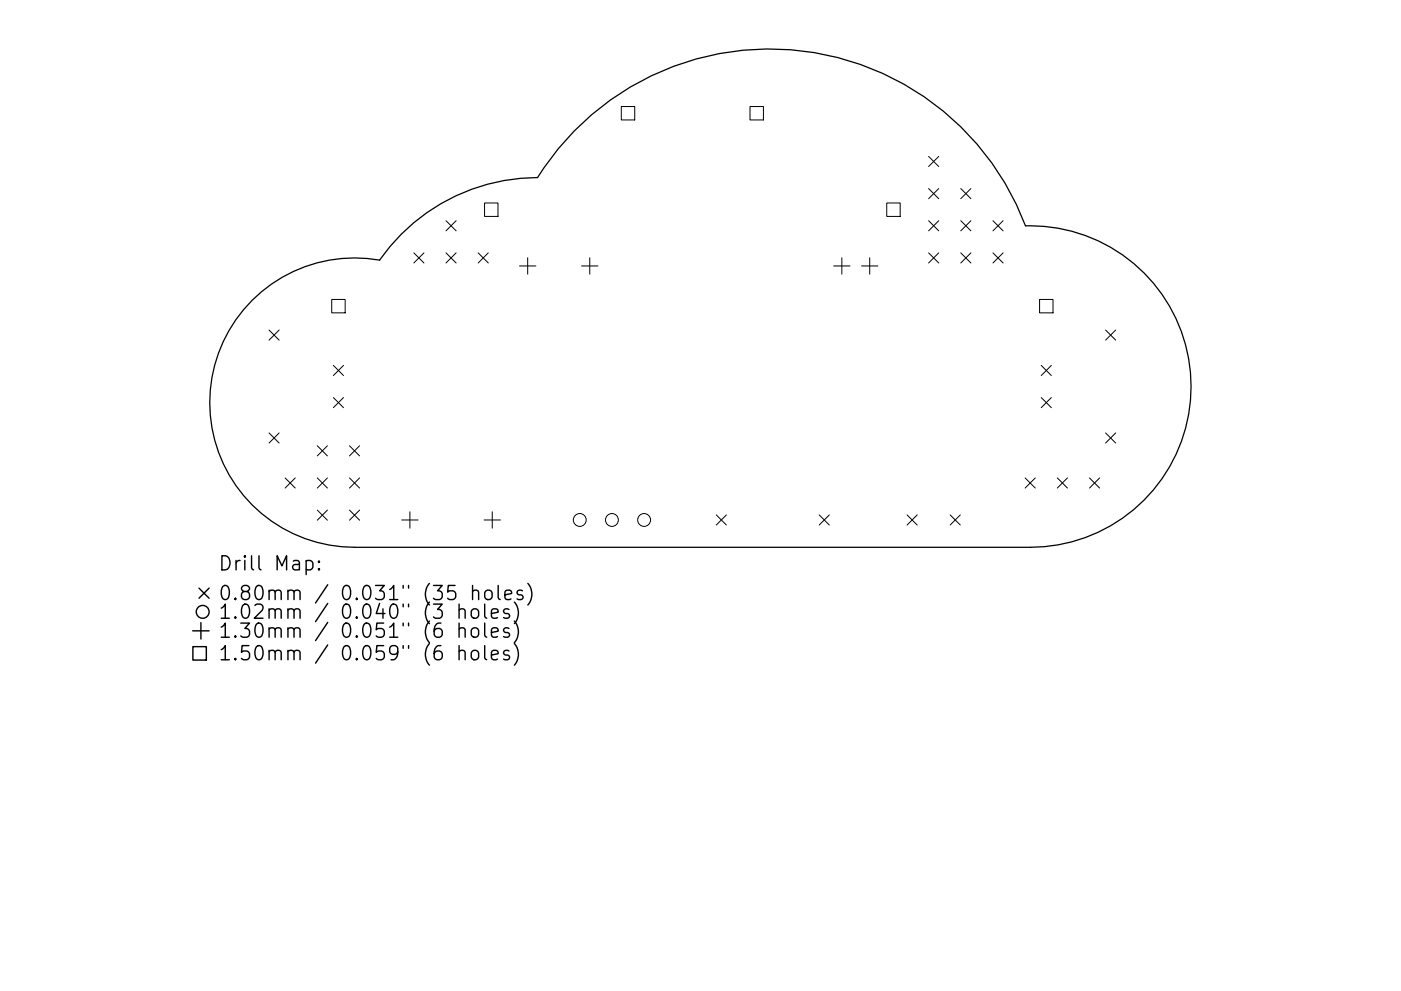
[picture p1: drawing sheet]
<svg xmlns="http://www.w3.org/2000/svg" width="297mm" height="210mm" viewBox="0 0 297 210" stroke-linecap="round" stroke-linejoin="round" font-family="sans-serif">
<path d="M53.5 63.7a30.7 30.7 0 0 1 27-8.5 40.9 40.9 0 0 1 33.5-17.5 58 58 0 0 1 54.9-27 58 58 0 0 1 48.5 37.2 34.1 34.1 0 0 1 35.1 33.6 34.1 34.1 0 0 1-34.1 34.6h-143.2a30.7 30.7 0 0 1-28.4-18.9 30.7 30.7 0 0 1 6.7-33.5z" fill="none" stroke="#000" stroke-width=".27"/>
<g fill="none" stroke="#000" stroke-width=".21">
<path d="M131.7 22.6h2.9v2.9h-2.9zM159 22.6h2.9v2.9h-2.9zM196.9 33.2l2.1 2.1M199 33.2l-2.1 2.1M87.7 53.6l2.2 2.2M89.9 53.6l-2.2 2.2M94.6 46.8l2.1 2.2M94.6 53.6l2.1 2.2M96.7 53.6l-2.1 2.2M96.7 46.8l-2.1 2.2M101.4 53.6l2.1 2.2M102.7 43.1h2.9v2.8h-2.9z"/>
<path d="M103.5 53.6l-2.1 2.2M110.1 56.4h3.5M111.9 54.7v3.5M123.3 56.4h3.5M125 54.7v3.5M176.7 56.4h3.5M178.5 54.7v3.5M182.7 56.4h3.4M184.4 54.7v3.5M188 43.1h2.9v2.8h-2.9zM196.9 40l2.1 2.2M196.9 46.8l2.1 2.2"/>
<path d="M196.9 53.6l2.1 2.2M199 40l-2.1 2.2M199 46.8l-2.1 2.2M199 53.6l-2.1 2.2M203.7 40l2.2 2.2M203.7 46.8l2.2 2.2M203.7 53.6l2.2 2.2M205.9 40l-2.2 2.2M205.9 46.8l-2.2 2.2M205.9 53.6l-2.2 2.2M210.5 46.8l2.2 2.2M210.5 53.6l2.2 2.2"/>
<path d="M212.7 46.8l-2.2 2.2M212.7 53.6l-2.2 2.2M57 70l2.2 2.2M59.2 70l-2.2 2.2M70.3 63.5h2.9v2.9h-2.9zM70.7 77.5l2.1 2.2M72.8 77.5l-2.1 2.2M220.4 63.5h2.9v2.9h-2.9zM220.8 77.5l2.1 2.2M222.9 77.5l-2.1 2.2M234.4 70l2.2 2.2M236.6 70l-2.2 2.2"/>
<path d="M57 91.9l2.2 2.1M59.2 91.9l-2.2 2.1M67.3 94.6l2.1 2.1M69.4 94.6l-2.1 2.1M70.7 84.3l2.1 2.2M72.8 84.3l-2.1 2.2M74.1 94.6l2.1 2.1M76.2 94.6l-2.1 2.1M220.8 84.3l2.1 2.2M222.9 84.3l-2.1 2.2M234.4 91.9l2.2 2.1M236.6 91.9l-2.2 2.1"/>
<path d="M60.5 101.4l2.1 2.1M62.6 101.4l-2.1 2.1M67.3 101.4l2.1 2.1M67.3 108.2l2.1 2.2M69.4 101.4l-2.1 2.1M69.4 108.2l-2.1 2.2M74.1 101.4l2.1 2.1M74.1 108.2l2.1 2.2M76.2 101.4l-2.1 2.1M76.2 108.2l-2.1 2.2M85.2 110.3h3.4M86.9 108.6v3.5"/>
<path d="M102.6 110.3h3.5M104.4 108.6v3.5M151.9 109.2l2.1 2.2M154 109.2l-2.1 2.2M173.7 109.2l2.1 2.2M175.8 109.2l-2.1 2.2M192.3 109.2l2.2 2.2M194.5 109.2l-2.2 2.2M201.5 109.2l2.1 2.2M203.6 109.2l-2.1 2.2M217.3 101.4l2.2 2.1M219.5 101.4l-2.2 2.1"/>
<path d="M224.2 101.4l2.1 2.1M226.3 101.4l-2.1 2.1M231 101.4l2.1 2.1M233.1 101.4l-2.1 2.1"/>
<circle cx="122.9" cy="110.3" r="1.36"/>
<circle cx="129.7" cy="110.3" r="1.36"/>
<circle cx="136.6" cy="110.3" r="1.36"/>
</g>
<g fill="none" stroke="#000" stroke-width=".3">
<path d="M47.1 117.9a1.58 1.58 0 0 1 1.7 1 1.58 1.58 0 0 1-.6 1.9l-1.1 .1zM50.1 118.9v2M50.9 118.9a.77 .77 0 0 0-.8 .6M51.9 117.9l-.1 .2 .1 .1 .2-.1-.2-.2v.3M51.9 118.9v2M53.3 117.9v2.6l.5 .4M54.9 117.9v2.6l.4 .4M62.2 119.1l.3-.2 .8 .2 .2 .2v1.6M63.5 119.6l-1 .2a.59 .59 0 0 0-.5 .5 .59 .59 0 0 0 .5 .6l1-.1M64.9 119.1l.9-.2 .5 .6v.8l-.2 .5-.3 .1-.9-.1M64.9 118.9v3M67.6 119.1l.2 .1-.2 .1-.1-.1 .1-.1v.2"/>
<path d="M40.9 133.8h3.4M40.9 137.2h2.8v2.8h-2.8zM42.2 124.8l2.1 2.1M42.6 132.1v3.5M44.3 124.8l-2.1 2.1M46.9 129l.9-.8v3M46.9 133.1l.9-.9v3M46.9 137.8l.9-.8v3M46.9 131.2h1.7M46.9 135.2h1.7M46.9 140h1.7M47.2 124.5a.72 .72 0 0 1 .7-.3 .72 .72 0 0 1 .6 .6 1.76 1.76 0 0 1-.6 2.4 .77 .77 0 0 1-.8-.6 2.56 2.56 0 0 1 .1-2.1z"/>
<path d="M49.9 126.9l.2 .2-.2 .1-.1-.1 .1-.2v.3M49.9 130.9l.2 .1-.2 .2-.1-.2 .1-.1v.3M49.9 134.9l.2 .2-.2 .1-.1-.1 .1-.2v.3M49.9 139.7l.2 .1-.2 .2-.1-.2 .1-.1v.3M51.1 132.2h1.8l-1 1.1a.81 .81 0 0 1 1 .6v.7l-.3 .5-.3 .1h-.8l-.4-.3M51.6 128.3a.71 .71 0 0 1 1.2 .4 1.76 1.76 0 0 1-.6 2.5 .77 .77 0 0 1-.9-.6 2.34 2.34 0 0 1 .3-2.3zM51.8 125.5l-.3-.1a.62 .62 0 0 1-.3-.7 .62 .62 0 0 1 .6-.5l.8 .2a.62 .62 0 0 1 .3 .6 .62 .62 0 0 1-.6 .5h-.5l-.6 .6v.5l.6 .6 .8-.1 .3-.5v-.5l-.6-.6M52.8 137h-1.5l-.1 1.4 .4-.3 1 .2 .3 .4-.1 1-.5 .3h-.7l-.4-.3M54.1 128.5l.4-.3h.7a.81 .81 0 0 1 .4 1.3l-1.7 1.7h1.9M54.3 124.5a.72 .72 0 0 1 .8-.3 .72 .72 0 0 1 .5 .6 1.76 1.76 0 0 1-.5 2.4 .77 .77 0 0 1-.9-.6 2.56 2.56 0 0 1 .1-2.1zM54.5 132.3a.71 .71 0 0 1 1.1 .5 1.76 1.76 0 0 1-.5 2.4 .77 .77 0 0 1-.9-.6 2.34 2.34 0 0 1 .3-2.3zM54.5 137.1a.71 .71 0 0 1 1.1 .4 1.76 1.76 0 0 1-.5 2.5 .77 .77 0 0 1-.9-.6 2.34 2.34 0 0 1 .3-2.3z"/>
<path d="M57.1 125.5a.74 .74 0 0 1 1.2 .1v1.6M57.1 129.5a.75 .75 0 0 1 1.2 .1v1.6M57.1 133.5a.75 .75 0 0 1 1.2 .1v1.6M57.1 138.3a.75 .75 0 0 1 1.2 .1v1.6M57.1 125.2v2M57.1 129.2v2M57.1 133.2v2M57.1 138v2M58.3 125.6l.5-.4 .7 .2 .1 .2v1.6M58.3 129.6l.5-.4 .7 .1 .1 .3v1.6M58.3 133.6l.5-.4 .7 .1 .1 .3v1.6M58.3 138.4l.5-.4 .7 .1 .1 .3v1.6"/>
<path d="M58.8 120.9v-3l1 2.2 1-2.2v3M61.1 125.5a.74 .74 0 0 1 1.2 .1v1.6M61.1 129.5a.75 .75 0 0 1 1.2 .1v1.6M61.1 133.5a.75 .75 0 0 1 1.2 .1v1.6M61.1 138.3a.75 .75 0 0 1 1.2 .1v1.6M61.1 125.2v2M61.1 129.2v2M61.1 133.2v2M61.1 138v2M62.3 125.6l.5-.4 .7 .2 .1 .2v1.6M62.3 129.6l.5-.4 .7 .1 .1 .3v1.6M62.3 133.6l.5-.4 .7 .1 .1 .3v1.6"/>
<path d="M62.3 138.4l.5-.4 .7 .1 .1 .3v1.6M67.6 120.6l.2 .2-.2 .1-.1-.1 .1-.2v.3M69.5 124.1l-2.6 3.8M69.5 128l-2.6 3.9M69.5 132.1l-2.6 3.8M69.5 136.8l-2.6 3.9M72.9 124.5a.72 .72 0 0 1 .7-.3 .72 .72 0 0 1 .6 .6 1.76 1.76 0 0 1-.6 2.4 .77 .77 0 0 1-.8-.6 2.56 2.56 0 0 1 .1-2.1zM73.1 128.3a.71 .71 0 0 1 1.1 .4 1.76 1.76 0 0 1-.6 2.5 .77 .77 0 0 1-.8-.6 2.34 2.34 0 0 1 .3-2.3zM73.1 132.3a.71 .71 0 0 1 1.1 .5 1.76 1.76 0 0 1-.6 2.4 .77 .77 0 0 1-.8-.6 2.34 2.34 0 0 1 .3-2.3zM73.1 137.1a.71 .71 0 0 1 1.1 .4 1.76 1.76 0 0 1-.6 2.5 .77 .77 0 0 1-.8-.6 2.34 2.34 0 0 1 .3-2.3zM75.6 126.9l.2 .2-.2 .1-.1-.1 .1-.2v.3M75.6 130.9l.2 .1-.2 .2-.1-.2 .1-.1v.3"/>
<path d="M75.6 134.9l.2 .2-.2 .1-.1-.1 .1-.2v.3M75.6 139.7l.2 .1-.2 .2-.1-.2 .1-.1v.3M77.2 124.5a.72 .72 0 0 1 .7-.3 .72 .72 0 0 1 .6 .6 1.76 1.76 0 0 1-.6 2.4 .77 .77 0 0 1-.8-.6 2.56 2.56 0 0 1 .1-2.1zM77.3 128.3a.71 .71 0 0 1 1.2 .4 1.76 1.76 0 0 1-.6 2.5 .77 .77 0 0 1-.8-.6 2.34 2.34 0 0 1 .2-2.3zM77.3 132.3a.71 .71 0 0 1 1.2 .5 1.76 1.76 0 0 1-.6 2.4 .77 .77 0 0 1-.8-.6 2.34 2.34 0 0 1 .2-2.3zM77.3 137.1a.71 .71 0 0 1 1.2 .4 1.76 1.76 0 0 1-.6 2.5 .77 .77 0 0 1-.8-.6 2.34 2.34 0 0 1 .2-2.3zM79.6 124.2h1.9l-1 1.2a.81 .81 0 0 1 1 .5v.7l-.3 .5-.3 .1h-.8l-.5-.3M80.5 128l-.7 2.2h1.8M81.2 129.2v2M81.3 132.2h-1.4l-.1 1.4 .4-.3 1 .2 .3 .4-.2 1-.4 .3h-.7l-.4-.3M81.3 137h-1.4l-.1 1.4 .4-.3 1 .2 .3 .4-.2 1-.4 .3h-.7l-.4-.3M82.6 125.1l.9-.9v3"/>
<path d="M82.6 133.1l.9-.9v3M82.6 127.2h1.7M82.6 135.2h1.7M83.1 128.3a.71 .71 0 0 1 1.1 .4 1.76 1.76 0 0 1-.6 2.5 .77 .77 0 0 1-.8-.6 2.34 2.34 0 0 1 .3-2.3zM84.3 138.3l-.5 .5-.9-.1-.3-.4v-.8l.3-.4 .9-.1 .4 .3a1.98 1.98 0 0 1-.7 2.7h-.6M85.5 124.2v.6M85.5 128.2v.5M85.5 132.2v.6M85.5 137v.5M86.6 124.2v.6M86.6 128.2v.5M86.6 132.2v.6"/>
<path d="M86.6 137v.5M91.1 123.8a3.4 3.4 0 0 0 0 4.6M91.1 127.7a3.4 3.4 0 0 0 0 4.6M91.1 131.8a3.4 3.4 0 0 0 0 4.5M91.1 136.5a3.4 3.4 0 0 0 0 4.6M91.9 124.2h1.9l-1 1.2a.81 .81 0 0 1 1 .5v.7l-.3 .5-.3 .1h-.9l-.4-.3M91.9 128.2h1.9l-1 1.1a.81 .81 0 0 1 1 .6v.7l-.3 .4-.3 .2h-.9l-.4-.3M93.5 132.2a1.19 1.19 0 0 0-1.4 1.3v1.1l.2 .5 .9 .1 .4-.3 .2-1-.3-.4-.9-.2-.5 .6M93.5 137a1.19 1.19 0 0 0-1.4 1.3v1.1l.2 .4 .9 .2 .4-.3 .2-1-.3-.4-.9-.2-.5 .6M96.5 124.2h-1.4l-.2 1.4 .4-.2 1 .1 .3 .4-.1 1-.4 .3h-.8l-.4-.3M97.3 129.5a.75 .75 0 0 1 1.3 .1v1.6M97.3 133.5a.75 .75 0 0 1 1.3 .1v1.6"/>
<path d="M97.3 138.3a.75 .75 0 0 1 1.3 .1v1.6M97.3 128.2v3M97.3 132.2v3M97.3 137v3M100.2 125.5a.74 .74 0 0 1 1.3 .1v1.6M100.2 129.3a.81 .81 0 0 1 1.3 .4v.9a.81 .81 0 0 1-.8 .6 .81 .81 0 0 1-.8-.6v-.9zM100.2 133.3a.81 .81 0 0 1 1.3 .5v.8a.81 .81 0 0 1-.8 .6 .81 .81 0 0 1-.8-.6v-.8zM100.2 138.1a.81 .81 0 0 1 1.3 .4v.9a.81 .81 0 0 1-.8 .6 .81 .81 0 0 1-.8-.6v-.9zM100.2 124.2v3M102.8 128.2v2.5l.4 .5M102.8 132.2v2.6l.4 .4M102.8 137v2.5l.4 .5"/>
<path d="M102.9 125.5a.81 .81 0 0 1 .8-.3 .81 .81 0 0 1 .6 .6v.8a.81 .81 0 0 1-.7 .6 .81 .81 0 0 1-.8-.6v-.8zM104.2 130.2l1.4-.3-.1-.6-.9-.1-.4 .4v1.1l.1 .3 .3 .2 .9-.2M104.2 134.2l1.4-.3-.1-.6-.9-.1-.4 .4v1.2l.1 .3 .3 .1 .9-.1M104.2 139l1.4-.3-.1-.6-.9-.1-.4 .4v1.1l.1 .3 .3 .2 .9-.2M105.6 124.2v2.6l.5 .4M107.1 126.2l1.4-.3-.2-.5-.8-.2-.4 .4v1.2l.1 .3 .3 .1 .8-.1M107.9 129.3l-.7-.1-.4 .4 .1 .4 1 .3 .2 .3-.2 .4-.3 .2-.8-.2M107.9 133.3l-.7-.1-.4 .4 .1 .5 1 .2 .2 .3-.2 .5-.3 .1-.8-.1M107.9 138.1l-.7-.1-.4 .4 .1 .4 1 .3 .2 .3-.2 .4-.3 .2-.8-.2M109.1 127.7a3.4 3.4 0 0 1 0 4.6M109.1 131.8a3.4 3.4 0 0 1 0 4.5M109.1 136.5a3.4 3.4 0 0 1 0 4.6"/>
<path d="M110.8 125.4l-.7-.2-.5 .4 .2 .5 1 .3 .1 .2-.1 .5-.3 .1-.9-.1M111.9 123.8a3.4 3.4 0 0 1 0 4.6"/>
<circle cx="43" cy="129.8" r="1.36"/>
</g>
</svg>
